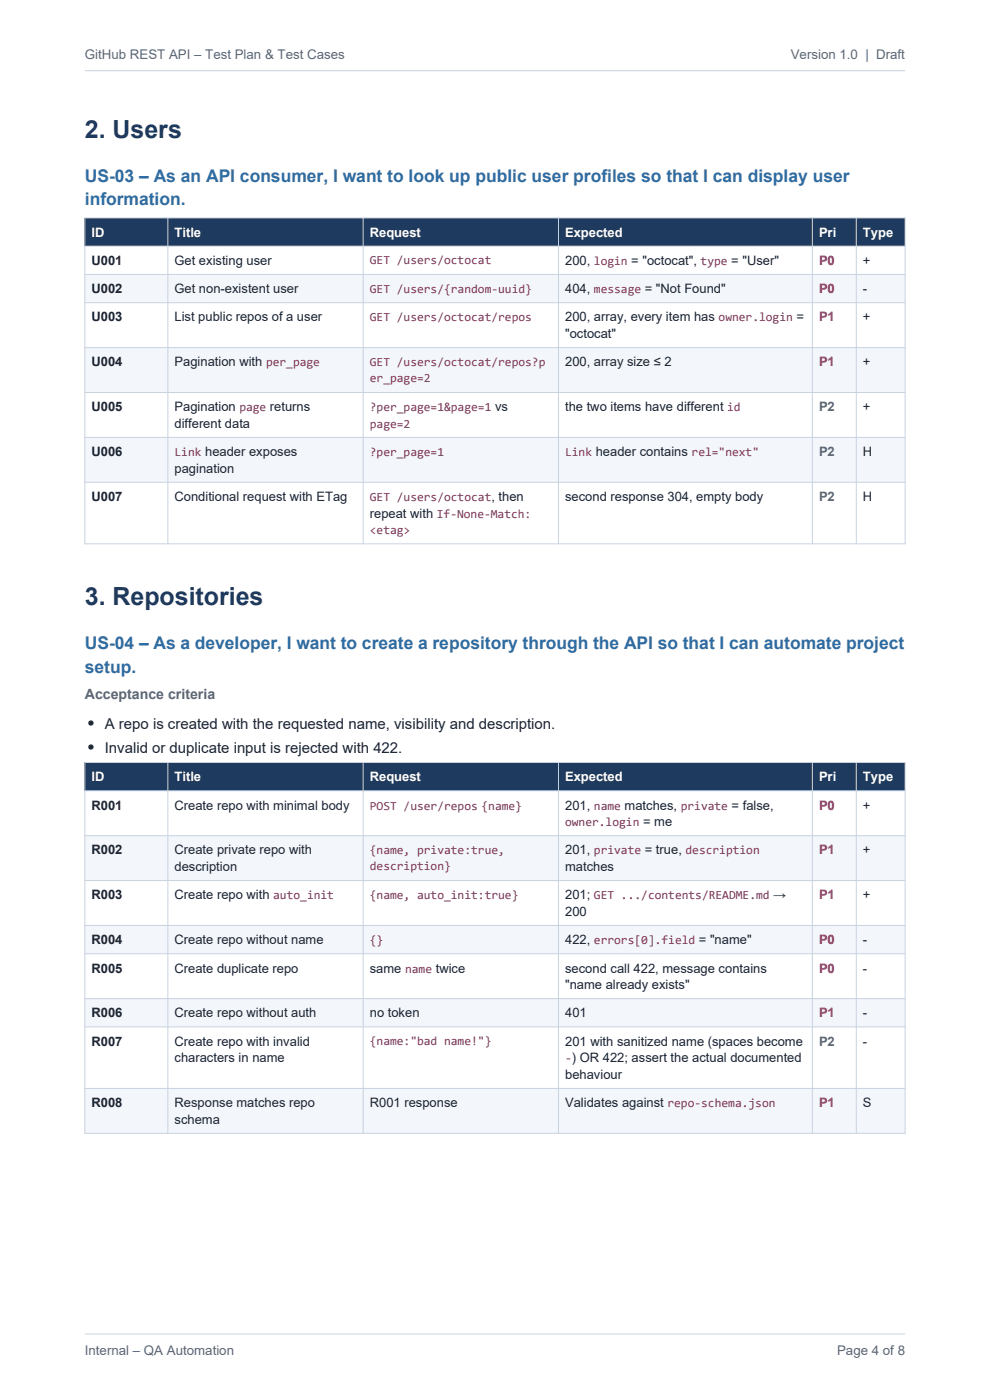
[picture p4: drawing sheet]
<svg xmlns="http://www.w3.org/2000/svg" width="210mm" height="297mm" viewBox="0 0 210 297" stroke-linecap="round" stroke-linejoin="round" font-family="sans-serif">
<defs><g id="words">
<g font-size="5.3" fill="#1f3a5f">
<text x="18" y="29.3">2. Users</text>
<text x="18" y="128.4">3. Repositories</text>
</g>
<g font-size="3.7" fill="#2e6da4">
<text x="18" y="38.6">US-03 – As an API consumer, I want to look up public user profiles so that I can display user</text>
<text x="18" y="43.6">information.</text>
<text x="18" y="137.8">US-04 – As a developer, I want to create a repository through the API so that I can automate project</text>
<text x="18" y="142.7">setup.</text>
</g>
<g font-size="3.5" fill="#1b2430">
<text x="18.7" y="154.7">•</text>
<text x="18.7" y="159.8">•</text>
</g>
<g font-size="3.2" fill="#1b2430">
<text x="22.2" y="154.7">A repo is created with the requested name, visibility and description.</text>
<text x="22.2" y="159.8">Invalid or duplicate input is rejected with 422.</text>
</g>
<text font-size="3" fill="#5a6676" x="18" y="148.4">Acceptance criteria</text>
<g font-size="2.8" fill="#5a6676">
<text x="18" y="12.5">GitHub REST API – Test Plan &amp; Test Cases</text>
<text x="167.7" y="12.5">Version 1.0 | Draft</text>
<text x="173.7" y="87.3">P2</text>
<text x="173.7" y="96.8">P2</text>
<text x="173.7" y="106.3">P2</text>
<text x="173.7" y="221.8">P2</text>
<text x="18" y="287.5">Internal – QA Automation</text>
<text x="177.6" y="287.5">Page 4 of 8</text>
</g>
<g font-size="2.8" fill="#fff">
<text x="19.4" y="50.2">ID</text>
<text x="37" y="50.2">Title</text>
<text x="78.4" y="50.2">Request</text>
<text x="119.9" y="50.2">Expected</text>
<text x="173.7" y="50.2">Pri</text>
<text x="183.1" y="50.2">Type</text>
<text x="19.4" y="165.7">ID</text>
<text x="37" y="165.7">Title</text>
<text x="78.4" y="165.7">Request</text>
<text x="119.9" y="165.7">Expected</text>
<text x="173.7" y="165.7">Pri</text>
<text x="183.1" y="165.7">Type</text>
</g>
<g font-size="2.8" fill="#1b2430">
<text x="19.4" y="56.2">U001</text>
<text x="37" y="56.2">Get existing user</text>
<text x="119.9" y="56.2">200, login = &quot;octocat&quot;, type = &quot;User&quot;</text>
<text x="183.1" y="56.2">+</text>
<text x="19.4" y="62.2">U002</text>
<text x="37" y="62.2">Get non-existent user</text>
<text x="119.9" y="62.2">404, message = &quot;Not Found&quot;</text>
<text x="183.1" y="62.2">-</text>
<text x="19.4" y="68.2">U003</text>
<text x="37" y="68.2">List public repos of a user</text>
<text x="119.9" y="68.2">200, array, every item has owner.login =</text>
<text x="119.9" y="71.7">&quot;octocat&quot;</text>
<text x="183.1" y="68.2">+</text>
<text x="19.4" y="77.7">U004</text>
<text x="37" y="77.7">Pagination with per_page</text>
<text x="119.9" y="77.7">200, array size ≤ 2</text>
<text x="183.1" y="77.7">+</text>
<text x="19.4" y="87.3">U005</text>
<text x="37" y="87.3">Pagination page returns</text>
<text x="119.9" y="87.3">the two items have different id</text>
<text x="183.1" y="87.3">+</text>
<text x="37" y="90.8">different data</text>
<text x="19.4" y="96.8">U006</text>
<text x="37" y="100.3">pagination</text>
<text x="183.1" y="96.8">H</text>
<text x="19.4" y="106.3">U007</text>
<text x="37" y="106.3">Conditional request with ETag</text>
<text x="119.9" y="106.3">second response 304, empty body</text>
<text x="183.1" y="106.3">H</text>
<text x="78.4" y="109.8">repeat with If-None-Match:</text>
<text x="19.4" y="171.7">R001</text>
<text x="37" y="171.7">Create repo with minimal body</text>
<text x="119.9" y="171.7">201, name matches, private = false,</text>
<text x="183.1" y="171.7">+</text>
<text x="19.4" y="181.3">R002</text>
<text x="37" y="181.3">Create private repo with</text>
<text x="37" y="184.8">description</text>
<text x="119.9" y="181.3">201, private = true, description</text>
<text x="119.9" y="184.8">matches</text>
<text x="183.1" y="181.3">+</text>
<text x="19.4" y="190.8">R003</text>
<text x="37" y="190.8">Create repo with auto_init</text>
<text x="119.9" y="190.8">201; GET .../contents/README.md →</text>
<text x="183.1" y="190.8">+</text>
<text x="119.9" y="194.3">200</text>
<text x="19.4" y="200.3">R004</text>
<text x="37" y="200.3">Create repo without name</text>
<text x="119.9" y="200.3">422, errors[0].field = &quot;name&quot;</text>
<text x="183.1" y="200.3">-</text>
<text x="19.4" y="206.3">R005</text>
<text x="37" y="206.3">Create duplicate repo</text>
<text x="78.4" y="206.3">same name twice</text>
<text x="119.9" y="206.3">second call 422, message contains</text>
<text x="119.9" y="209.8">&quot;name already exists&quot;</text>
<text x="183.1" y="206.3">-</text>
<text x="19.4" y="215.8">R006</text>
<text x="37" y="215.8">Create repo without auth</text>
<text x="78.4" y="215.8">no token</text>
<text x="119.9" y="215.8">401</text>
<text x="183.1" y="215.8">-</text>
<text x="19.4" y="221.8">R007</text>
<text x="37" y="221.8">Create repo with invalid</text>
<text x="119.9" y="221.8">201 with sanitized name (spaces become</text>
<text x="183.1" y="221.8">-</text>
<text x="37" y="225.4">characters in name</text>
<text x="119.9" y="228.9">behaviour</text>
<text x="19.4" y="234.9">R008</text>
<text x="37" y="234.9">Response matches repo</text>
<text x="37" y="238.4">schema</text>
<text x="78.4" y="234.9">R001 response</text>
<text x="119.9" y="234.9">Validates against repo-schema.json</text>
<text x="183.1" y="234.9">S</text>
</g>
<g font-size="2.8" fill="#b3261e">
<text x="173.7" y="56.2">P0</text>
<text x="173.7" y="62.2">P0</text>
<text x="173.7" y="171.7">P0</text>
<text x="173.7" y="200.3">P0</text>
<text x="173.7" y="206.3">P0</text>
</g>
<g font-size="2.8" fill="#9a6700">
<text x="173.7" y="68.2">P1</text>
<text x="173.7" y="77.7">P1</text>
<text x="173.7" y="181.3">P1</text>
<text x="173.7" y="190.8">P1</text>
<text x="173.7" y="215.8">P1</text>
<text x="173.7" y="234.9">P1</text>
</g>
<g font-size="2.6" fill="#7a2e5a">
<text x="78.4" y="56.1">GET /users/octocat</text>
<text x="78.4" y="62.1">GET /users/{random-uuid}</text>
<text x="78.4" y="68.1">GET /users/octocat/repos</text>
<text x="78.4" y="77.6">GET /users/octocat/repos?p</text>
<text x="78.4" y="81.1">er_page=2</text>
<text x="78.4" y="87.3">?per_page=1&amp;page=1 vs</text>
<text x="78.4" y="90.8">page=2</text>
<text x="37" y="96.8">Link header exposes</text>
<text x="78.4" y="96.6">?per_page=1</text>
<text x="119.9" y="96.8">Link header contains rel=&quot;next&quot;</text>
<text x="78.4" y="106.3">GET /users/octocat, then</text>
<text x="78.4" y="113.4">&lt;etag&gt;</text>
<text x="78.4" y="171.7">POST /user/repos {name}</text>
<text x="119.9" y="175.3">owner.login = me</text>
<text x="78.4" y="181.1">{name, private:true,</text>
<text x="78.4" y="184.7">description}</text>
<text x="78.4" y="190.7">{name, auto_init:true}</text>
<text x="78.4" y="200.2">{}</text>
<text x="78.4" y="221.7">{name:&quot;bad name!&quot;}</text>
<text x="119.9" y="225.4">-) OR 422; assert the actual documented</text>
</g>
</g></defs>
<path d="M18 46.2h174v6h-174z" fill-rule="evenodd" fill="#1f3a5f"/>
<path d="M18 52.2h174v6h-174z" fill-rule="evenodd" fill="#fff"/>
<path d="M18 58.2h174v6h-174z" fill-rule="evenodd" fill="#f3f6fa"/>
<path d="M18 64.2h174v9.5h-174z" fill-rule="evenodd" fill="#fff"/>
<path d="M18 73.7h174v9.6h-174z" fill-rule="evenodd" fill="#f3f6fa"/>
<path d="M18 83.3h174v9.5h-174z" fill-rule="evenodd" fill="#fff"/>
<path d="M18 92.8h174v9.5h-174z" fill-rule="evenodd" fill="#f3f6fa"/>
<path d="M18 102.3h174v13.1h-174z" fill-rule="evenodd" fill="#fff"/>
<g fill="none" stroke="#c9d3e0" stroke-width=".21">
<path d="M18 46.2h174v69.2h-174zM18 52.2h174M18 58.2h174M35.6 46.2v69.2M77 46.2v69.2M118.5 46.2v69.2M172.3 46.2v69.2M181.6 46.2v69.2M18 64.2h174M18 73.7h174M18 83.3h174M18 92.8h174"/>
<path d="M18 102.3h174"/>
</g>
<path d="M18 161.8h174v6h-174z" fill-rule="evenodd" fill="#1f3a5f"/>
<path d="M18 167.8h174v9.5h-174z" fill-rule="evenodd" fill="#fff"/>
<path d="M18 177.3h174v9.5h-174z" fill-rule="evenodd" fill="#f3f6fa"/>
<path d="M18 186.8h174v9.5h-174z" fill-rule="evenodd" fill="#fff"/>
<path d="M18 196.3h174v6h-174z" fill-rule="evenodd" fill="#f3f6fa"/>
<path d="M18 202.3h174v9.6h-174z" fill-rule="evenodd" fill="#fff"/>
<path d="M18 211.9h174v6h-174z" fill-rule="evenodd" fill="#f3f6fa"/>
<path d="M18 217.9h174v13h-174z" fill-rule="evenodd" fill="#fff"/>
<path d="M18 230.9h174v9.5h-174z" fill-rule="evenodd" fill="#f3f6fa"/>
<g fill="none" stroke="#c9d3e0" stroke-width=".21">
<path d="M18 15h174M18 161.8h174v78.6h-174zM18 167.8h174M18 177.3h174M35.6 161.8v78.6M77 161.8v78.6M118.5 161.8v78.6M172.3 161.8v78.6M181.6 161.8v78.6M18 186.8h174M18 196.3h174M18 202.3h174"/>
<path d="M18 211.9h174M18 217.9h174M18 230.9h174M18 283h174"/>
</g>
<use href="#words"/>
</svg>
